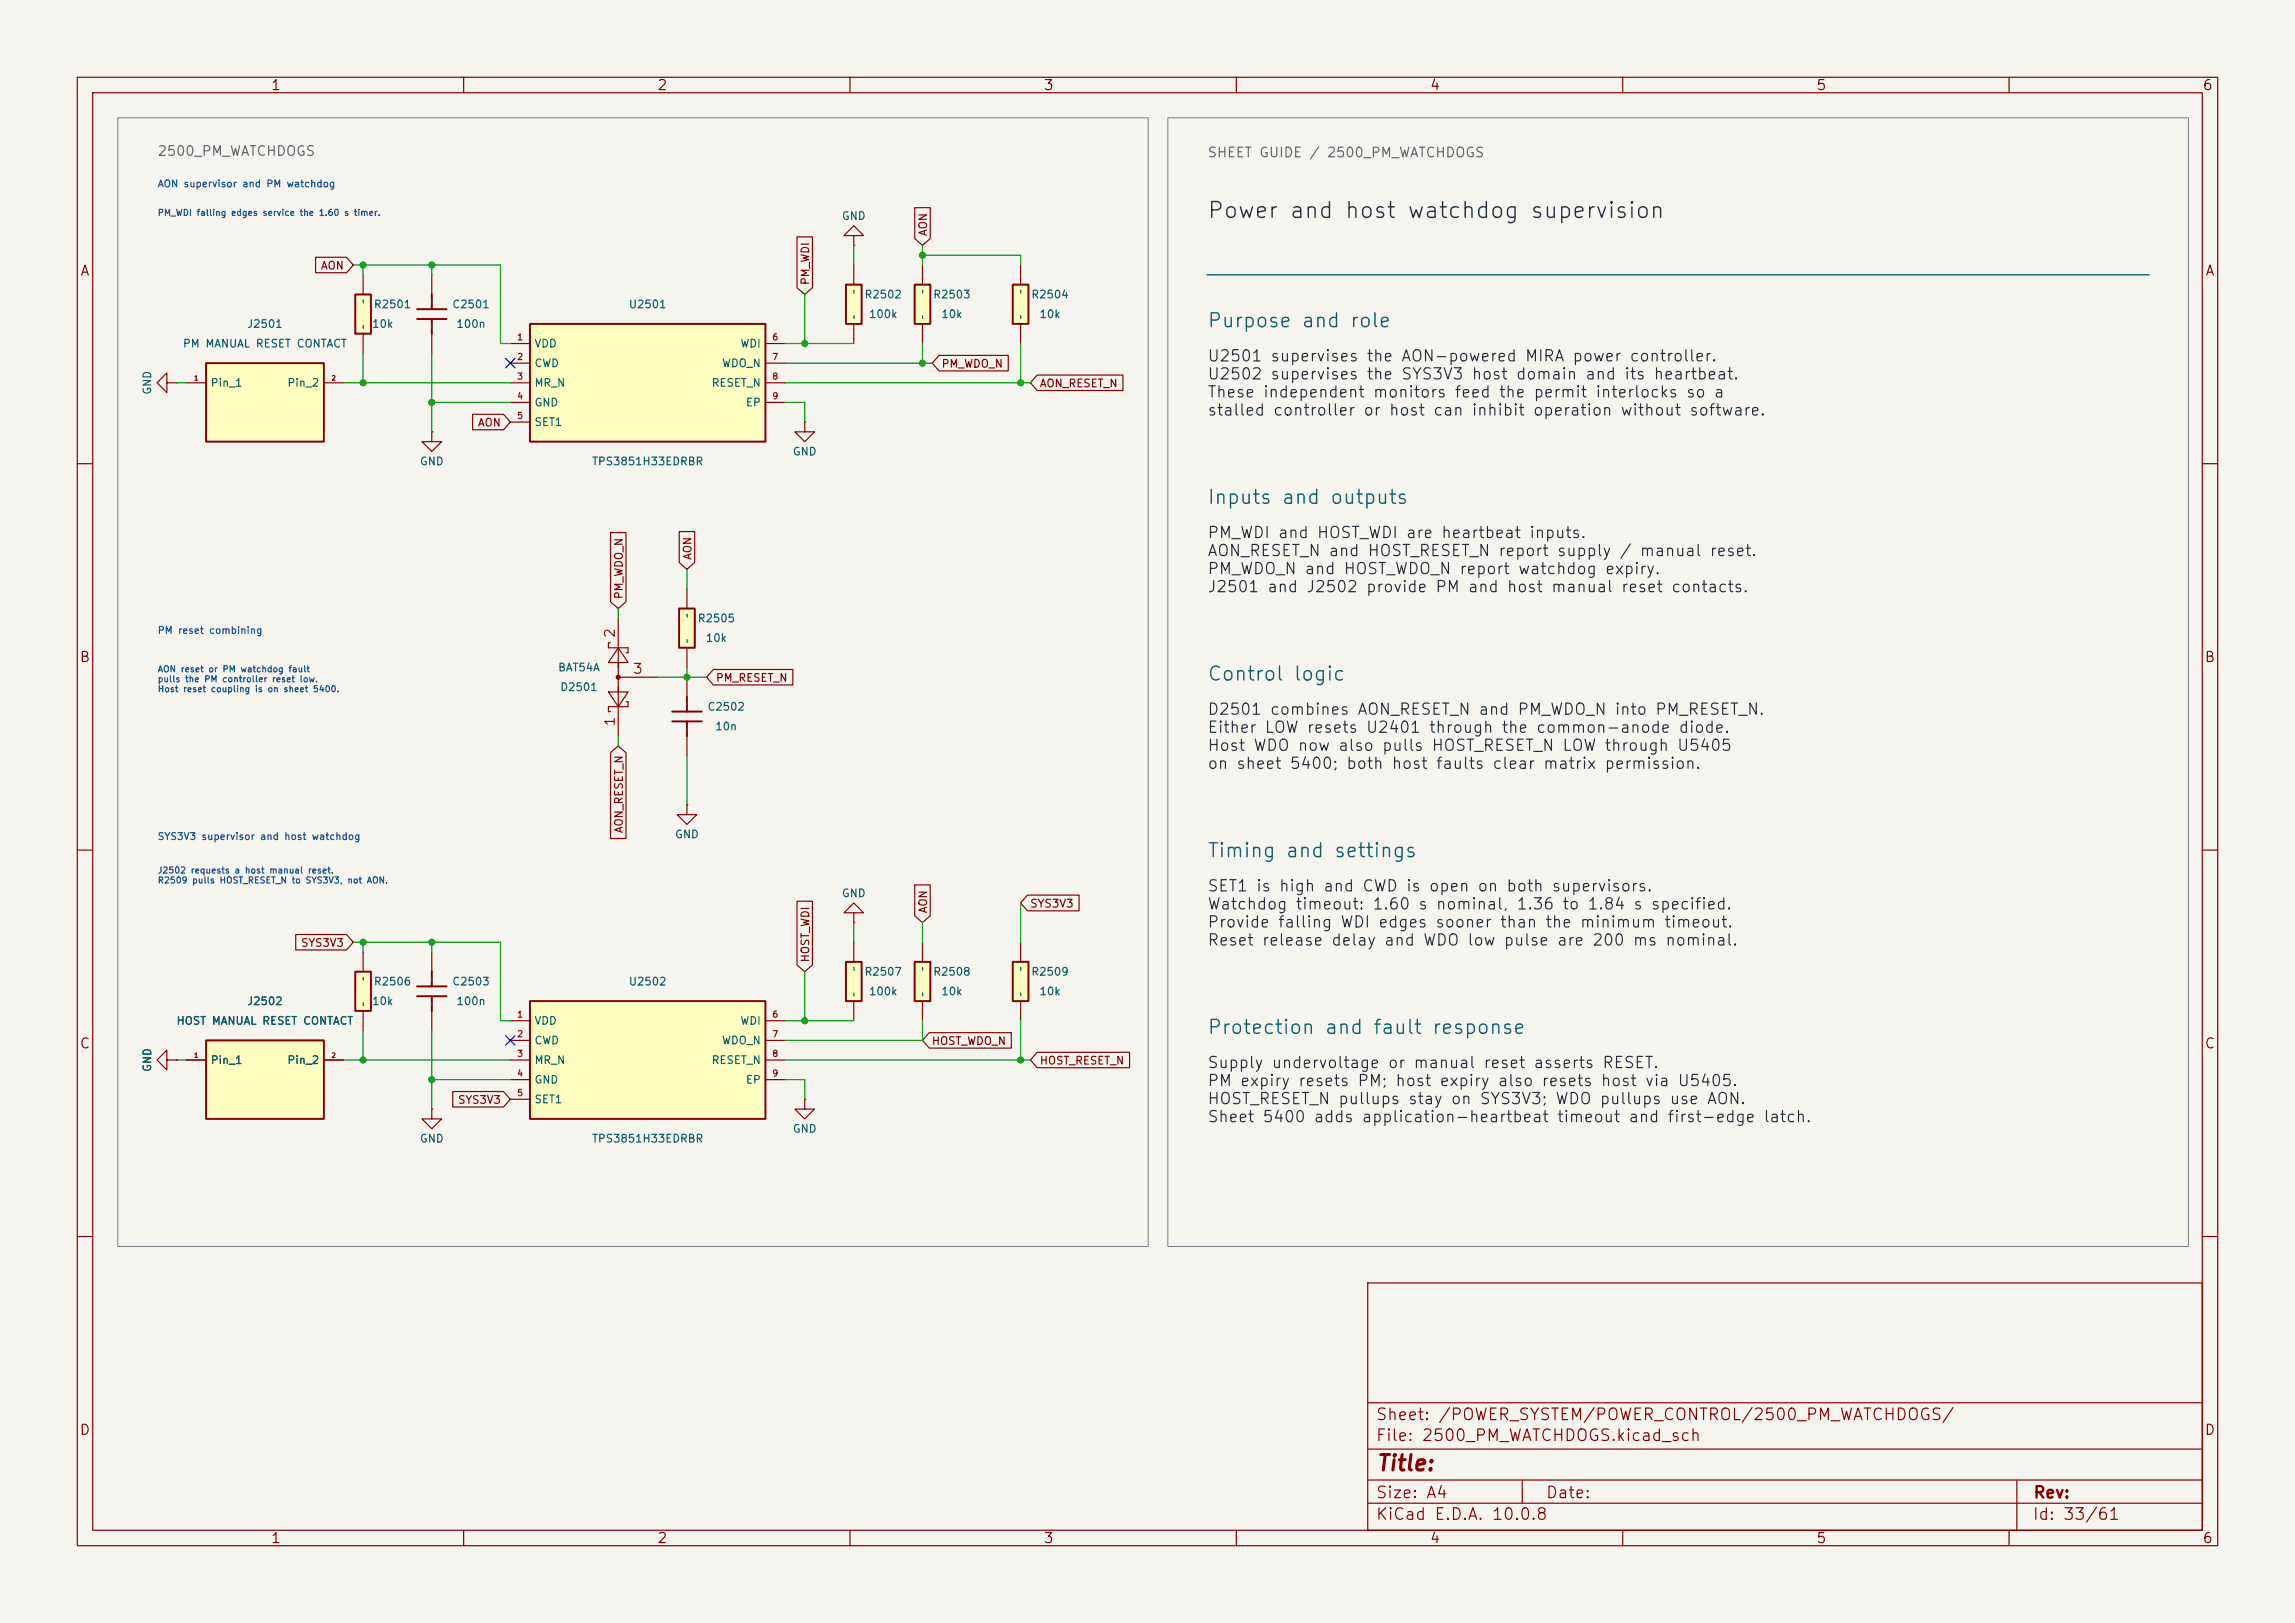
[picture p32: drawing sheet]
<svg xmlns="http://www.w3.org/2000/svg" width="297mm" height="210mm" viewBox="0 0 297 210" stroke-linecap="round" stroke-linejoin="round" font-family="sans-serif">
<defs><g id="words">
<text font-size="2.1" fill="#192f48" x="156.1" y="28.7">Power and host watchdog supervision</text>
<text font-size="2" fill="#840000" x="178" y="190.8">Title:</text>
<g font-size="1.8" fill="#00646e">
<text x="156.1" y="42.8">Purpose and role</text>
<text x="156.1" y="65.7">Inputs and outputs</text>
<text x="156.1" y="88.5">Control logic</text>
<text x="156.1" y="111.4">Timing and settings</text>
<text x="156.1" y="134.3">Protection and fault response</text>
</g>
<g font-size="1.5" fill="#840000">
<text x="178" y="184.1">Sheet: /POWER_SYSTEM/POWER_CONTROL/2500_PM_WATCHDOGS/</text>
<text x="178" y="186.8">File: 2500_PM_WATCHDOGS.kicad_sch</text>
<text x="178" y="197">KiCad E.D.A. 10.0.8</text>
<text x="178" y="194.2">Size: A4</text>
<text x="200" y="194.2">Date:</text>
<text x="263" y="197">Id: 33/61</text>
<text x="263" y="194.2">Rev:</text>
</g>
<g font-size="1.4" fill="#212b37">
<text x="156.2" y="47.1">U2501 supervises the AON-powered MIRA power controller.</text>
<text x="156.2" y="49.5">U2502 supervises the SYS3V3 host domain and its heartbeat.</text>
<text x="156.2" y="51.8">These independent monitors feed the permit interlocks so a</text>
<text x="156.2" y="54.1">stalled controller or host can inhibit operation without software.</text>
<text x="156.2" y="70">PM_WDI and HOST_WDI are heartbeat inputs.</text>
<text x="156.2" y="72.3">AON_RESET_N and HOST_RESET_N report supply / manual reset.</text>
<text x="156.2" y="74.7">PM_WDO_N and HOST_WDO_N report watchdog expiry.</text>
<text x="156.2" y="77">J2501 and J2502 provide PM and host manual reset contacts.</text>
<text x="156.2" y="92.9">D2501 combines AON_RESET_N and PM_WDO_N into PM_RESET_N.</text>
<text x="156.2" y="95.2">Either LOW resets U2401 through the common-anode diode.</text>
<text x="156.2" y="97.5">Host WDO now also pulls HOST_RESET_N LOW through U5405</text>
<text x="156.2" y="99.9">on sheet 5400; both host faults clear matrix permission.</text>
<text x="156.2" y="115.7">SET1 is high and CWD is open on both supervisors.</text>
<text x="156.2" y="118.1">Watchdog timeout: 1.60 s nominal, 1.36 to 1.84 s specified.</text>
<text x="156.2" y="120.4">Provide falling WDI edges sooner than the minimum timeout.</text>
<text x="156.2" y="122.7">Reset release delay and WDO low pulse are 200 ms nominal.</text>
<text x="156.2" y="138.6">Supply undervoltage or manual reset asserts RESET.</text>
<text x="156.2" y="140.9">PM expiry resets PM; host expiry also resets host via U5405.</text>
<text x="156.2" y="143.2">HOST_RESET_N pullups stay on SYS3V3; WDO pullups use AON.</text>
<text x="156.2" y="145.6">Sheet 5400 adds application-heartbeat timeout and first-edge latch.</text>
</g>
<g font-size="1.3" fill="#840000">
<text x="35" y="12">1</text>
<text x="85" y="12">2</text>
<text x="135" y="12">3</text>
<text x="185" y="12">4</text>
<text x="235" y="12">5</text>
<text x="285" y="12">6</text>
<text x="10.3" y="36">A</text>
<text x="285.3" y="36">A</text>
<text x="10.2" y="86">B</text>
<text x="285.2" y="86">B</text>
<text x="10.2" y="136">C</text>
<text x="285.2" y="136">C</text>
<text x="10.2" y="186">D</text>
<text x="285.2" y="186">D</text>
<text x="35" y="200">1</text>
<text x="85" y="200">2</text>
<text x="135" y="200">3</text>
<text x="185" y="200">4</text>
<text x="235" y="200">5</text>
<text x="285" y="200">6</text>
</g>
<g font-size="1.3" fill="#56606c">
<text x="20.3" y="20.5">2500_PM_WATCHDOGS</text>
<text x="156.2" y="20.7">SHEET GUIDE / 2500_PM_WATCHDOGS</text>
</g>
<g font-size="1.3" fill="#a90000">
<text x="79.9" y="82.6" transform="rotate(-90 79.9 82.6)">2</text>
<text x="81.8" y="87.5">3</text>
<text x="79.9" y="94.1" transform="rotate(-90 79.9 94.1)">1</text>
</g>
<g font-size="1" fill="#006464">
<text x="108.9" y="28.7">GND</text>
<text x="48.3" y="40.1">R2501</text>
<text x="58.5" y="40.1">C2501</text>
<text x="81.3" y="40.1">U2501</text>
<text x="111.8" y="38.9">R2502</text>
<text x="112.4" y="41.4">100k</text>
<text x="120.7" y="38.9">R2503</text>
<text x="121.7" y="41.4">10k</text>
<text x="133.4" y="38.9">R2504</text>
<text x="134.4" y="41.4">10k</text>
<text x="23.6" y="45.2">PM MANUAL RESET CONTACT</text>
<text x="31.9" y="42.7">J2501</text>
<text x="48.1" y="42.7">10k</text>
<text x="59" y="42.7">100n</text>
<text x="69.1" y="45.2">VDD</text>
<text x="69.1" y="47.7">CWD</text>
<text x="93.4" y="47.7">WDO_N</text>
<text x="95.7" y="45.2">WDI</text>
<text x="19.8" y="51.2" transform="rotate(-90 19.8 51.2)">GND</text>
<text x="27.2" y="50.3">Pin_1</text>
<text x="37.1" y="50.3">Pin_2</text>
<text x="69.1" y="50.3">MR_N</text>
<text x="69.1" y="52.8">GND</text>
<text x="92" y="50.3">RESET_N</text>
<text x="96.4" y="52.8">EP</text>
<text x="69.1" y="55.4">SET1</text>
<text x="102.5" y="59.2">GND</text>
<text x="54.3" y="60.4">GND</text>
<text x="76.5" y="60.4">TPS3851H33EDRBR</text>
<text x="90.2" y="80.8">R2505</text>
<text x="91.3" y="83.3">10k</text>
<text x="72.1" y="87.1">BAT54A</text>
<text x="72.4" y="89.7">D2501</text>
<text x="91.5" y="92.2">C2502</text>
<text x="92.5" y="94.7">10n</text>
<text x="87.3" y="108.7">GND</text>
<text x="108.9" y="116.3">GND</text>
<text x="31.9" y="130.3">J2502</text>
<text x="48.1" y="130.3">10k</text>
<text x="48.3" y="127.8">R2506</text>
<text x="58.5" y="127.8">C2503</text>
<text x="59" y="130.3">100n</text>
<text x="81.3" y="127.8">U2502</text>
<text x="111.8" y="126.5">R2507</text>
<text x="112.4" y="129">100k</text>
<text x="120.7" y="126.5">R2508</text>
<text x="121.7" y="129">10k</text>
<text x="133.4" y="126.5">R2509</text>
<text x="134.4" y="129">10k</text>
<text x="22.8" y="132.8">HOST MANUAL RESET CONTACT</text>
<text x="27.2" y="137.9">Pin_1</text>
<text x="37.1" y="137.9">Pin_2</text>
<text x="69.1" y="132.8">VDD</text>
<text x="69.1" y="135.4">CWD</text>
<text x="69.1" y="137.9">MR_N</text>
<text x="92" y="137.9">RESET_N</text>
<text x="93.4" y="135.4">WDO_N</text>
<text x="95.7" y="132.8">WDI</text>
<text x="19.8" y="138.8" transform="rotate(-90 19.8 138.8)">GND</text>
<text x="69.1" y="140.5">GND</text>
<text x="69.1" y="143">SET1</text>
<text x="96.4" y="140.5">EP</text>
<text x="54.3" y="148.1">GND</text>
<text x="76.5" y="148.1">TPS3851H33EDRBR</text>
<text x="102.5" y="146.8">GND</text>
</g>
<g font-size="1" fill="#840000">
<text x="41.4" y="35.1">AON</text>
<text x="120.2" y="30.6" transform="rotate(-90 120.2 30.6)">AON</text>
<text x="105" y="37" transform="rotate(-90 105 37)">PM_WDI</text>
<text x="121.8" y="47.8">PM_WDO_N</text>
<text x="134.5" y="50.4">AON_RESET_N</text>
<text x="61.8" y="55.4">AON</text>
<text x="80.8" y="77.6" transform="rotate(-90 80.8 77.6)">PM_WDO_N</text>
<text x="89.7" y="72.5" transform="rotate(-90 89.7 72.5)">AON</text>
<text x="92.6" y="88.5">PM_RESET_N</text>
<text x="80.8" y="107.9" transform="rotate(-90 80.8 107.9)">AON_RESET_N</text>
<text x="120.2" y="118.3" transform="rotate(-90 120.2 118.3)">AON</text>
<text x="133.2" y="117.7">SYS3V3</text>
<text x="38.9" y="122.7">SYS3V3</text>
<text x="105" y="124.6" transform="rotate(-90 105 124.6)">HOST_WDI</text>
<text x="120.5" y="135.4">HOST_WDO_N</text>
<text x="134.5" y="138">HOST_RESET_N</text>
<text x="59.2" y="143.1">SYS3V3</text>
</g>
<g font-size=".9" fill="#0046be">
<text x="20.3" y="24.5">AON supervisor and PM watchdog</text>
<text x="20.3" y="82.2">PM reset combining</text>
<text x="20.3" y="108.9">SYS3V3 supervisor and host watchdog</text>
</g>
<g font-size=".8" fill="#0046be">
<text x="20.3" y="28.1">PM_WDI falling edges service the 1.60 s timer.</text>
<text x="20.3" y="87.2">AON reset or PM watchdog fault</text>
<text x="20.3" y="88.5">pulls the PM controller reset low.</text>
<text x="20.3" y="89.8">Host reset coupling is on sheet 5400.</text>
<text x="20.3" y="113.2">J2502 requests a host manual reset.</text>
<text x="20.3" y="114.5">R2509 pulls HOST_RESET_N to SYS3V3, not AON.</text>
</g>
<g font-size=".8" fill="#006464">
<text x="47.6" y="39.4" transform="rotate(-90 47.6 39.4)">~</text>
<text x="56.5" y="39.4" transform="rotate(-90 56.5 39.4)">~</text>
<text x="111.1" y="41.4" transform="rotate(-90 111.1 41.4)">~</text>
<text x="111.1" y="38.1" transform="rotate(-90 111.1 38.1)">~</text>
<text x="120" y="41.4" transform="rotate(-90 120 41.4)">~</text>
<text x="120" y="38.1" transform="rotate(-90 120 38.1)">~</text>
<text x="132.7" y="41.4" transform="rotate(-90 132.7 41.4)">~</text>
<text x="132.7" y="38.1" transform="rotate(-90 132.7 38.1)">~</text>
<text x="47.6" y="42.7" transform="rotate(-90 47.6 42.7)">~</text>
<text x="56.5" y="42.7" transform="rotate(-90 56.5 42.7)">~</text>
<text x="89.5" y="83.3" transform="rotate(-90 89.5 83.3)">~</text>
<text x="89.5" y="80" transform="rotate(-90 89.5 80)">~</text>
<text x="89.5" y="94.7" transform="rotate(-90 89.5 94.7)">~</text>
<text x="89.5" y="91.4" transform="rotate(-90 89.5 91.4)">~</text>
<text x="111.1" y="125.7" transform="rotate(-90 111.1 125.7)">~</text>
<text x="120" y="125.7" transform="rotate(-90 120 125.7)">~</text>
<text x="132.7" y="125.7" transform="rotate(-90 132.7 125.7)">~</text>
<text x="47.6" y="130.3" transform="rotate(-90 47.6 130.3)">~</text>
<text x="47.6" y="127" transform="rotate(-90 47.6 127)">~</text>
<text x="56.5" y="130.3" transform="rotate(-90 56.5 130.3)">~</text>
<text x="56.5" y="127" transform="rotate(-90 56.5 127)">~</text>
<text x="111.1" y="129" transform="rotate(-90 111.1 129)">~</text>
<text x="120" y="129" transform="rotate(-90 120 129)">~</text>
<text x="132.7" y="129" transform="rotate(-90 132.7 129)">~</text>
</g>
<g font-size=".8" fill="#a90000">
<text x="66.8" y="44.2">1</text>
<text x="66.8" y="46.8">2</text>
<text x="99.9" y="44.2">6</text>
<text x="99.9" y="46.8">7</text>
<text x="66.8" y="49.3">3</text>
<text x="66.8" y="51.9">4</text>
<text x="99.9" y="49.3">8</text>
<text x="99.9" y="51.9">9</text>
<text x="66.8" y="54.4">5</text>
<text x="66.8" y="131.9">1</text>
<text x="99.9" y="131.9">6</text>
<text x="66.8" y="134.4">2</text>
<text x="66.8" y="136.9">3</text>
<text x="99.9" y="134.4">7</text>
<text x="99.9" y="136.9">8</text>
<text x="66.8" y="139.5">4</text>
<text x="66.8" y="142">5</text>
<text x="99.9" y="139.5">9</text>
</g>
<g font-size=".6" fill="#840000">
<text x="25.1" y="49.4">1</text>
<text x="42.8" y="49.4">2</text>
<text x="25.1" y="137">1</text>
<text x="42.8" y="137">2</text>
</g>
</g></defs>
<path d="M0 0h297v210h-297z" fill="#f5f4ef" stroke="#f5f4ef" stroke-width=".13"/>
<g fill="none" stroke="#840000" stroke-width=".15">
<path d="M10 10h277v190h-277zM12 12h273v186h-273zM60 10v2M110 10v2M160 10v2M210 10v2M260 10v2M10 60h2M285 60h2M10 110h2M285 110h2M10 160h2"/>
<path d="M177 166h108v32h-108zM285 160h2M60 198v2M110 198v2M160 198v2M177 194.5h108M177 191.5h108M177 187.5h108M177 181.5h108M197 191.5v3M210 198v2M260 198v2"/>
<path d="M261 191.5v6.5"/>
</g>
<path d="M68.6 129.5h30.5v15.3h-30.5z" fill="#ffffc2"/>
<path d="M55.9 38.1v1.9M54 40h3.8M54 41.3h3.8M55.9 41.3v1.9M68.6 129.5h30.5v15.3h-30.5z" fill="none" stroke="#840000" stroke-width=".25"/>
<g fill="none" stroke="#840000" stroke-width=".15">
<path d="M55.9 35.6v2.5M55.9 55.9v1.3h1.2l-1.2 1.2-1.3-1.2h1.3M55.9 55.9h.1M55.9 43.2v2.5M66 132.1h2.6M66 134.6h2.6M66 137.2h2.6M66 139.7h2.6M99.1 132.1h2.5M99.1 134.6h2.5M99.1 137.2h2.5M99.1 139.7h2.5"/>
<path d="M66 142.2h2.6"/>
</g>
<path d="M46 38.1h2v5.1h-2z" fill="#ffffc2"/>
<path d="M46 38.1h2v5.1h-2z" fill="none" stroke="#840000" stroke-width=".25"/>
<path d="M47 35.6v2.5M47 43.2v2.5" fill="none" stroke="#840000" stroke-width=".15"/>
<path d="M118.4 124.5h2v5h-2z" fill="#ffffc2"/>
<path d="M118.4 124.5h2v5h-2z" fill="none" stroke="#840000" stroke-width=".25"/>
<path d="M119.4 121.9v2.6M119.4 129.5v2.6" fill="none" stroke="#840000" stroke-width=".15"/>
<path d="M131.1 124.5h2v5h-2z" fill="#ffffc2"/>
<path d="M87 92.1h3.8M87 93.3h3.8M88.9 90.2v1.9M88.9 93.3v2M131.1 124.5h2v5h-2z" fill="none" stroke="#840000" stroke-width=".25"/>
<path d="M21.6 49.5v-1.2l-1.3 1.2 1.3 1.3v-1.3h1.3M22.9 49.5h.1M78.7 89.5h2.6l-1.3 1.9zM79 83.2h-.3v.6h2.6v.7h-.3M80 83.8l1.3 1.9h-2.6zM80 80v15.3M80 87.6h5.1M81 90.8h.3v.6h-2.6v.7h.3M88.9 87.6v2.6M88.9 95.3v2.5M132.1 121.9v2.6M132.1 129.5v2.6" fill="none" stroke="#840000" stroke-width=".15"/>
<circle cx="80" cy="87.6" r=".25" fill="#840000" stroke="#840000" stroke-width=".15"/>
<path d="M26.7 47h15.2v10.2h-15.2z" fill="#ffffc2"/>
<path d="M26.7 47h15.2v10.2h-15.2z" fill="none" stroke="#840000" stroke-width=".25"/>
<path d="M24.1 49.5h2.6M41.9 49.5h2.5" fill="none" stroke="#840000" stroke-width=".15"/>
<path d="M118.4 36.8h2v5.1h-2z" fill="#ffffc2"/>
<path d="M118.4 36.8h2v5.1h-2z" fill="none" stroke="#840000" stroke-width=".25"/>
<path d="M119.4 34.3v2.5M119.4 41.9v2.6M55.9 143.5v1.3h1.2l-1.2 1.3-1.3-1.3h1.3M55.9 143.5h.1" fill="none" stroke="#840000" stroke-width=".15"/>
<path d="M26.7 134.6h15.2v10.2h-15.2z" fill="#ffffc2"/>
<path d="M26.7 134.6h15.2v10.2h-15.2z" fill="none" stroke="#840000" stroke-width=".25"/>
<path d="M21.6 137.2v-1.3l-1.3 1.3 1.3 1.2v-1.2h1.3M22.9 137.2h.1M24.1 137.2h2.6M41.9 137.2h2.5M104.1 142.2v1.3h1.3l-1.3 1.3-1.2-1.3h1.2M104.1 142.2h.1" fill="none" stroke="#840000" stroke-width=".15"/>
<path d="M109.5 124.5h2v5h-2z" fill="#ffffc2"/>
<path d="M54 127.6h3.8M54 128.9h3.8M55.9 125.7v1.9M55.9 128.9v1.9M109.5 124.5h2v5h-2z" fill="none" stroke="#840000" stroke-width=".25"/>
<path d="M110.5 118.1h1.3l-1.3-1.3-1.3 1.3h1.3v1.3M110.5 119.4h.1M55.9 123.2v2.5M55.9 130.8v2.6M110.5 121.9v2.6M110.5 129.5v2.6" fill="none" stroke="#840000" stroke-width=".15"/>
<path d="M46 125.7h2v5.1h-2z" fill="#ffffc2"/>
<path d="M46 125.7h2v5.1h-2z" fill="none" stroke="#840000" stroke-width=".25"/>
<path d="M88.9 104.1v1.3h1.3l-1.3 1.3-1.3-1.3h1.3M88.9 104.1h.1M47 123.2v2.5M47 130.8v2.6" fill="none" stroke="#840000" stroke-width=".15"/>
<path d="M68.6 41.9h30.5v15.3h-30.5z" fill="#ffffc2"/>
<path d="M68.6 41.9h30.5v15.3h-30.5z" fill="none" stroke="#840000" stroke-width=".25"/>
<g fill="none" stroke="#840000" stroke-width=".15">
<path d="M110.5 30.5h1.3l-1.3-1.3-1.3 1.3h1.3v1.3M110.5 31.8h.1M66 44.5h2.6M66 47h2.6M66 49.5h2.6M66 52.1h2.6M66 54.6h2.6M99.1 44.5h2.5M99.1 47h2.5M99.1 49.5h2.5M99.1 52.1h2.5M104.1 54.6v1.3h1.3l-1.3 1.3-1.2-1.3h1.2"/>
<path d="M104.1 54.6h.1"/>
</g>
<path d="M87.9 78.7h2v5.1h-2z" fill="#ffffc2"/>
<path d="M87.9 78.7h2v5.1h-2z" fill="none" stroke="#840000" stroke-width=".25"/>
<path d="M88.9 76.2v2.5M88.9 83.8v2.6" fill="none" stroke="#840000" stroke-width=".15"/>
<path d="M131.1 36.8h2v5.1h-2z" fill="#ffffc2"/>
<path d="M131.1 36.8h2v5.1h-2z" fill="none" stroke="#840000" stroke-width=".25"/>
<path d="M132.1 34.3v2.5M132.1 41.9v2.6" fill="none" stroke="#840000" stroke-width=".15"/>
<path d="M109.5 36.8h2v5.1h-2z" fill="#ffffc2"/>
<path d="M109.5 36.8h2v5.1h-2z" fill="none" stroke="#840000" stroke-width=".25"/>
<g fill="none" stroke="#840000" stroke-width=".15">
<path d="M40.8 33.3h4l.9 1-.9 1h-4zM103.1 30.7h2v6.5l-1 .9-1-.9zM110.5 34.3v2.5M118.4 26.9h2v4l-1 .9-1-.9zM61.2 53.6h4l.8 1-.8 1h-4zM110.5 41.9v2.6M121.5 46h9v2h-9l-.9-1zM134.2 48.5h11.1v2h-11.1l-.9-1zM79 68.9h2v9l-1 .8-1-.8zM87.9 68.8h2v4l-1 .9-1-.9zM79 97.4l1-.9 1 .9v11.1h-2zM92.3 86.6h10.3v2h-10.3l-.9-1z"/>
<path d="M103.1 116.6h2v8.3l-1 .8-1-.8zM118.4 114.5h2v4l-1 .9-1-.9zM133 115.8h6.6v2.1h-6.6l-.9-1.1zM22.9 137.2h.1M24.1 137.2h2.6M38.3 120.9h6.5l.9 1-.9 1h-6.5zM41.9 137.2h2.5M120.3 133.6h10.6v2h-10.6l-.9-1zM134.2 136.2h12v2h-12l-.9-1zM58.6 141.2h6.6l.8 1-.8 1h-6.6z"/>
</g>
<path d="M156.2 35.6h121.9" fill="none" stroke="#00646e" stroke-width=".18"/>
<g fill="none" stroke="#009600" stroke-width=".15">
<path d="M45.7 34.3h19.1v10.2h1.2M47 34.3v1.3M55.9 34.3v1.3M104.1 38.1v6.4M110.5 31.8v2.5M119.4 31.8v2.5M119.4 33h12.7v1.3M22.9 49.5h1.2M44.4 49.5h21.6M47 45.7v3.8M55.9 45.7v10.2M55.9 52.1h10.1"/>
<path d="M101.6 52.1h2.5v2.5M101.6 49.5h31.7M101.6 47h19M101.6 44.5h8.9M119.4 44.5v2.5M132.1 44.5v5M80 78.7v1.3M88.9 73.7v2.5M80 95.3v1.2M85.1 87.6h6.3M88.9 86.4v1.2M88.9 97.8v6.3"/>
<path d="M110.5 119.4v2.5M119.4 119.4v2.5M132.1 116.8v5.1M22.9 137.2h1.2M44.4 137.2h21.6M45.7 121.9h19.1v10.2h1.2M47 121.9v1.3M47 133.4v3.8M55.9 139.7h10.1M55.9 121.9v1.3M55.9 133.4v10.1M101.6 139.7h2.5v2.5"/>
<path d="M101.6 132.1h8.9M101.6 137.2h31.7M104.1 125.7v6.4M119.4 132.1v2.5h-17.8M132.1 132.1v5.1"/>
</g>
<path d="M65.4 46.4l1.2 1.2M66.6 46.4l-1.2 1.2M65.4 134l1.2 1.2M66.6 134l-1.2 1.2" fill="none" stroke="#000084" stroke-width=".15"/>
<path d="M15.2 15.2h133.4v146.1h-133.4zM151.1 15.2h132.1v146.1h-132.1z" fill="none" stroke="#78808a" stroke-width=".13"/>
<g fill="#009600">
<circle cx="55.9" cy="52.1" r=".46"/>
<circle cx="132.1" cy="49.5" r=".46"/>
<circle cx="104.1" cy="44.5" r=".46"/>
<circle cx="119.4" cy="47" r=".46"/>
<circle cx="132.1" cy="137.2" r=".46"/>
<circle cx="88.9" cy="87.6" r=".46"/>
<circle cx="47" cy="34.3" r=".46"/>
<circle cx="55.9" cy="34.3" r=".46"/>
<circle cx="119.4" cy="33" r=".46"/>
<circle cx="47" cy="49.5" r=".46"/>
<circle cx="55.9" cy="121.9" r=".46"/>
<circle cx="47" cy="137.2" r=".46"/>
<circle cx="104.1" cy="132.1" r=".46"/>
<circle cx="55.9" cy="139.7" r=".46"/>
<circle cx="47" cy="121.9" r=".46"/>
</g>
<use href="#words"/>
</svg>
